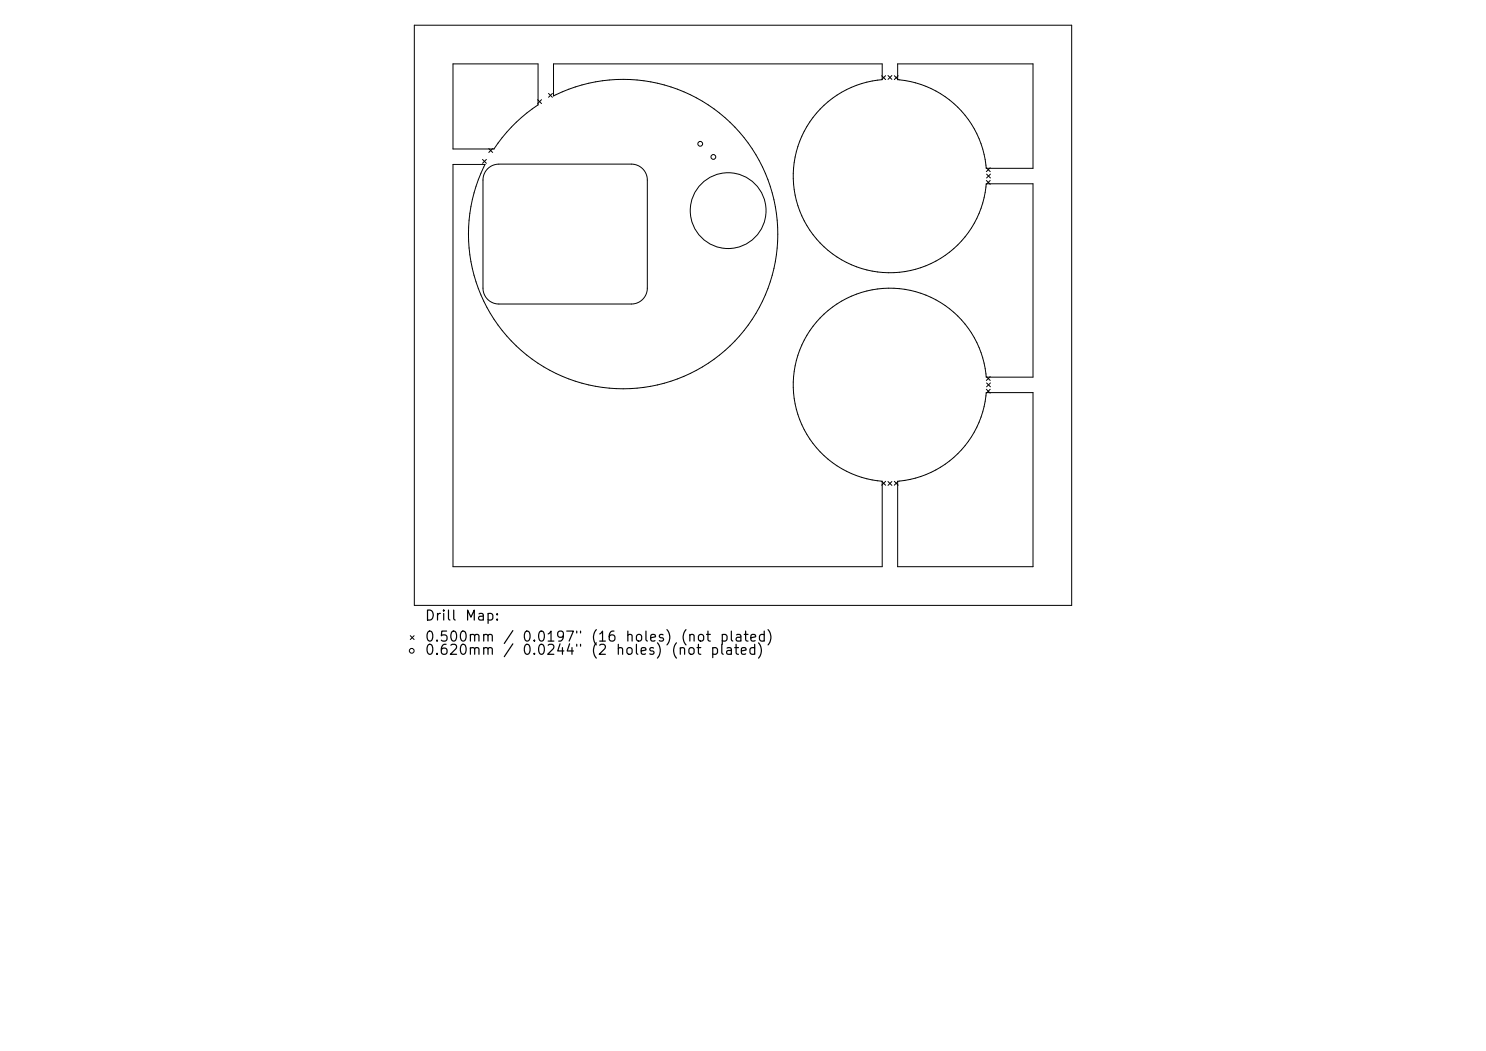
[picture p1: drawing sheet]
<svg xmlns="http://www.w3.org/2000/svg" width="297mm" height="210mm" viewBox="0 0 297 210" stroke-linecap="round" stroke-linejoin="round" font-family="sans-serif">
<defs><g id="words">
<g font-size="2">
<text x="84.8" y="124.5">Drill</text>
<text x="92.8" y="124.5">Map:</text>
<text x="84.8" y="128.7">0.500mm</text>
<text x="84.8" y="131.3">0.620mm</text>
<text x="100.4" y="128.7">/</text>
<text x="100.4" y="131.3">/</text>
<text x="104.2" y="128.7">0.0197&quot;</text>
<text x="104.2" y="131.3">0.0244&quot;</text>
<text x="117.9" y="128.7">(16</text>
<text x="117.9" y="131.3">(2</text>
<text x="122.9" y="131.3">holes)</text>
<text x="124.8" y="128.7">holes)</text>
<text x="134" y="131.3">(not</text>
<text x="135.9" y="128.7">(not</text>
<text x="141.8" y="131.3">plated)</text>
<text x="143.7" y="128.7">plated)</text>
</g>
</g></defs>
<g fill="none" stroke="#000" stroke-width=".2">
<path d="M82.8 5h131.4v116h-131.4zM90.5 12.8h17v8.2a30.9 30.9 0 0 0-8.8 8.8h-8.2zM107.5 19.9l.7 .8M108.2 19.9l-.7 .8M109.6 18.7l.8 .7M110.4 18.7l-.8 .7M110.6 12.8h65.7v3.1a19.3 19.3 0 0 0-17.8 19.8 19.3 19.3 0 0 0 18.8 18.8 19.3 19.3 0 0 0 19.8-17.8h9.4v38.7h-9.4a19.3 19.3 0 0 0-19.8-17.8 19.3 19.3 0 0 0-18.8 18.8 19.3 19.3 0 0 0 17.8 19.8v17h-85.8v-80.3h6.4a30.9 30.9 0 0 0 22.9 44.4 30.9 30.9 0 0 0 35.3-35.3 30.9 30.9 0 0 0-44.5-22.8zM176.2 15.1l.8 .8M177 15.1l-.8 .8M177.5 15.1l.8 .8M178.3 15.1l-.8 .8M178.7 15.1l.8 .8"/>
<path d="M179.4 12.8h27.1v20.8h-9.4a19.3 19.3 0 0 0-17.7-17.7zM179.5 15.1l-.8 .8M96.4 31.9l.8 .7M97.2 31.9l-.8 .7M97.5 33.7a3.2 3.2 0 0 1 2.2-.9h26.5a3.2 3.2 0 0 1 3.2 3.2v21.6a3.2 3.2 0 0 1-3.2 3.1h-26.5a3.2 3.2 0 0 1-3.2-3.1v-21.6a3.2 3.2 0 0 1 1-2.3zM97.7 29.7l.8 .8M98.5 29.7l-.8 .8M197.1 33.5l.8 .8M197.1 36.1l.8 .7M197.2 34.8l.8 .8M197.9 33.5l-.8 .8M197.9 36.1l-.8 .7"/>
<path d="M198 34.8l-.8 .8M197.1 78.4h9.4v34.8h-27.1v-17a19.3 19.3 0 0 0 17.7-17.8zM197.1 75.2l.8 .8M197.1 77.8l.8 .8M197.2 76.5l.8 .8M197.9 75.2l-.8 .8M197.9 77.8l-.8 .8M198 76.5l-.8 .8M176.2 96.2l.8 .8M177 96.2l-.8 .8M177.5 96.2l.8 .8M178.3 96.2l-.8 .8"/>
<path d="M178.7 96.2l.8 .7M179.5 96.2l-.8 .7M82 127l.8 .8M82.8 127l-.8 .8"/>
<circle cx="140" cy="28.7" r=".48"/>
<circle cx="142.6" cy="31.4" r=".48"/>
<circle cx="145.5" cy="42.1" r="7.6"/>
<circle cx="82.3" cy="130" r=".48"/>
</g>
<use href="#words"/>
</svg>
